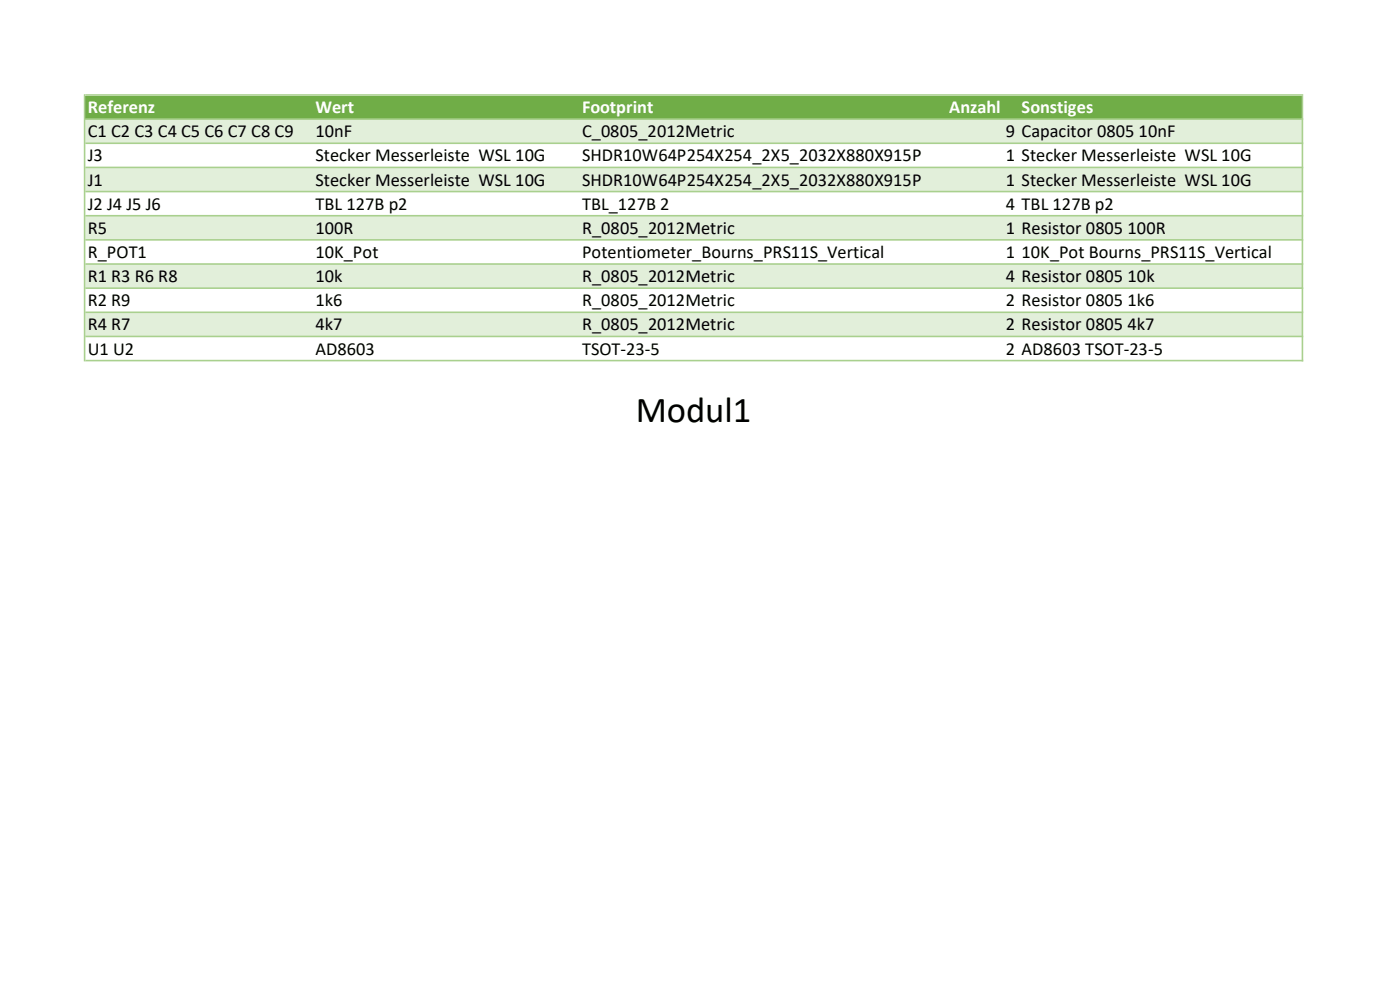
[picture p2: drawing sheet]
<svg xmlns="http://www.w3.org/2000/svg" width="297mm" height="210mm" viewBox="0 0 297 210" stroke-linecap="round" stroke-linejoin="round" font-family="sans-serif">
<defs><g id="words">
<text font-size="7.7" x="134.9" y="89.6">Modul1</text>
<g font-size="3.9" fill="#fff">
<text x="18.6" y="24">Referenz</text>
<text x="66.9" y="24">Wert</text>
<text x="123.5" y="24">Footprint</text>
<text x="201.4" y="24">Anzahl</text>
<text x="216.7" y="24">Sonstiges</text>
</g>
<g font-size="3.9">
<text x="18.6" y="29.1">C1 C2 C3 C4 C5 C6 C7 C8 C9</text>
<text x="66.9" y="29.1">10nF</text>
<text x="123.5" y="29.1">C_0805_2012Metric</text>
<text x="213.4" y="29.1">9 Capacitor 0805 10nF</text>
<text x="18.6" y="34.2">J3</text>
<text x="66.9" y="34.2">Stecker Messerleiste WSL 10G</text>
<text x="123.5" y="34.2">SHDR10W64P254X254_2X5_2032X880X915P</text>
<text x="213.4" y="34.2">1 Stecker Messerleiste WSL 10G</text>
<text x="18.6" y="39.4">J1</text>
<text x="66.9" y="39.4">Stecker Messerleiste WSL 10G</text>
<text x="123.5" y="39.4">SHDR10W64P254X254_2X5_2032X880X915P</text>
<text x="213.4" y="39.4">1 Stecker Messerleiste WSL 10G</text>
<text x="18.6" y="44.5">J2 J4 J5 J6</text>
<text x="66.9" y="44.5">TBL 127B p2</text>
<text x="123.5" y="44.5">TBL_127B 2</text>
<text x="213.4" y="44.5">4 TBL 127B p2</text>
<text x="18.6" y="49.6">R5</text>
<text x="66.9" y="49.6">100R</text>
<text x="123.5" y="49.6">R_0805_2012Metric</text>
<text x="213.4" y="49.6">1 Resistor 0805 100R</text>
<text x="18.6" y="54.7">R_POT1</text>
<text x="18.6" y="59.9">R1 R3 R6 R8</text>
<text x="66.9" y="54.7">10K_Pot</text>
<text x="66.9" y="59.9">10k</text>
<text x="123.5" y="54.7">Potentiometer_Bourns_PRS11S_Vertical</text>
<text x="123.5" y="59.9">R_0805_2012Metric</text>
<text x="213.4" y="54.7">1</text>
<text x="213.4" y="59.9">4 Resistor 0805 10k</text>
<text x="216.7" y="54.7">10K_Pot Bourns_PRS11S_Vertical</text>
<text x="18.6" y="65">R2 R9</text>
<text x="66.9" y="65">1k6</text>
<text x="123.5" y="65">R_0805_2012Metric</text>
<text x="213.4" y="65">2 Resistor 0805 1k6</text>
<text x="18.6" y="70.1">R4 R7</text>
<text x="66.9" y="70.1">4k7</text>
<text x="123.5" y="70.1">R_0805_2012Metric</text>
<text x="213.4" y="70.1">2 Resistor 0805 4k7</text>
<text x="18.6" y="75.2">U1 U2</text>
<text x="66.9" y="75.2">AD8603</text>
<text x="123.5" y="75.2">TSOT-23-5</text>
<text x="213.4" y="75.2">2 AD8603 TSOT-23-5</text>
</g>
</g></defs>
<path d="M18.1 20.3h258.3v5h-258.3z" fill="#70ad47"/>
<path d="M18.1 25.3h258.3v5.1h-258.3zM18.1 35.5h258.3v5.2h-258.3zM18.1 45.8h258.3v5.1h-258.3zM18.1 56h258.3v5.2h-258.3zM18.1 66.3h258.3v5.1h-258.3z" fill-rule="evenodd" fill="#e2efda"/>
<g fill="#a9d08e">
<path d="M17.8 20h.3v56.7h-.3zM276.1 20.3h.4v56.4h-.4z" fill-rule="evenodd"/>
<path d="M18.1 20h258.4v.3h-258.4zM18.1 25.1h258.4v.3h-258.4zM18.1 30.2h258.4v.4h-258.4zM18.1 35.3h258.4v.4h-258.4zM18.1 40.5h258.4v.3h-258.4zM18.1 45.6h258.4v.3h-258.4zM18.1 50.7h258.4v.4h-258.4zM18.1 55.8h258.4v.4h-258.4zM18.1 61h258.4v.3h-258.4zM18.1 66.1h258.4v.3h-258.4zM18.1 71.2h258.4v.3h-258.4zM18.1 76.3h258.4v.4h-258.4z" fill-rule="evenodd"/>
</g>
<use href="#words"/>
</svg>
